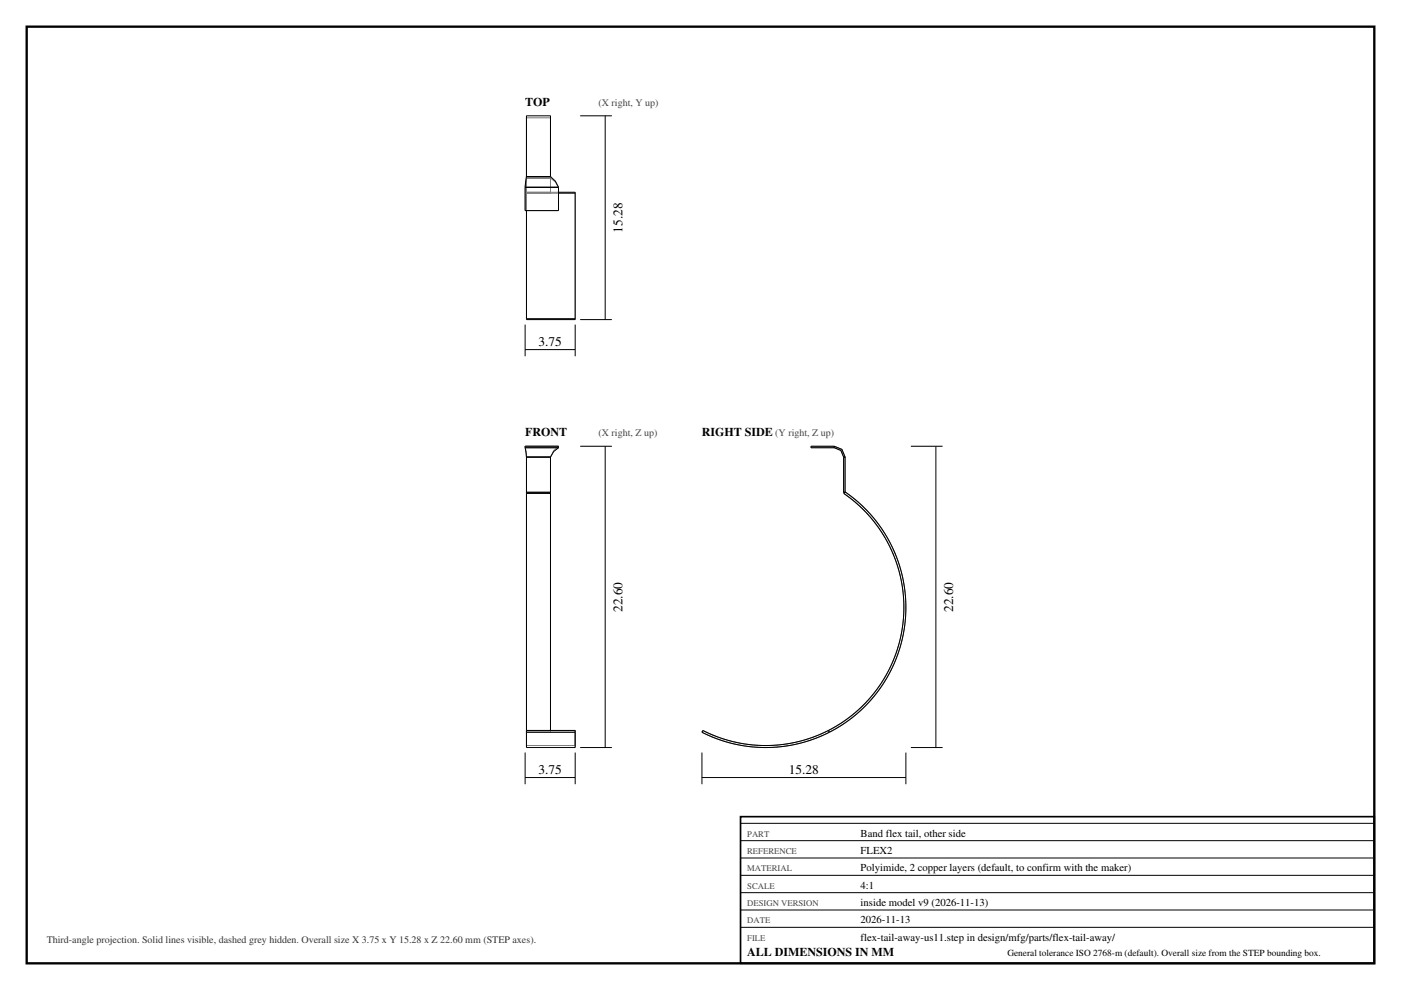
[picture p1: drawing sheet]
<svg xmlns="http://www.w3.org/2000/svg" width="420mm" height="297mm" viewBox="0 0 420 297" stroke-linecap="round" stroke-linejoin="round" font-family="sans-serif">
<defs><g id="words">
<g font-size="4">
<text x="186.6" y="69.8" transform="rotate(-90 186.6 69.8)">15.28</text>
<text x="161.4" y="103.7">3.75</text>
<text x="186.6" y="183.6" transform="rotate(-90 186.6 183.6)">22.60</text>
<text x="285.8" y="183.6" transform="rotate(-90 285.8 183.6)">22.60</text>
<text x="161.4" y="232.1">3.75</text>
<text x="236.5" y="232.1">15.28</text>
</g>
<g font-size="3.6">
<text x="157.4" y="31.7">TOP</text>
<text x="157.4" y="130.9">FRONT</text>
<text x="210.4" y="130.9">RIGHT SIDE</text>
<text x="224" y="286.8">ALL DIMENSIONS IN MM</text>
</g>
<g font-size="3.2">
<text x="258" y="251">Band flex tail, other side</text>
<text x="258" y="256.2">FLEX2</text>
<text x="258" y="261.4">Polyimide, 2 copper layers (default, to confirm with the maker)</text>
<text x="258" y="266.6">4:1</text>
<text x="258" y="271.8">inside model v9 (2026-11-13)</text>
<text x="258" y="277">2026-11-13</text>
<text x="258" y="282.2">flex-tail-away-us11.step in design/mfg/parts/flex-tail-away/</text>
</g>
<g font-size="3" fill="#444">
<text x="179.4" y="31.7">(X right, Y up)</text>
<text x="179.4" y="130.9">(X right, Z up)</text>
<text x="232.4" y="130.9">(Y right, Z up)</text>
</g>
<text font-size="3" fill="#333" x="14" y="283">Third-angle projection. Solid lines visible, dashed grey hidden. Overall size X 3.75 x Y 15.28 x Z 22.60 mm (STEP axes).</text>
<text font-size="2.8" x="302" y="286.8">General tolerance ISO 2768-m (default). Overall size from the STEP bounding box.</text>
<g font-size="2.6" fill="#444">
<text x="224" y="251">PART</text>
<text x="224" y="256.2">REFERENCE</text>
<text x="224" y="261.4">MATERIAL</text>
<text x="224" y="266.6">SCALE</text>
<text x="224" y="271.8">DESIGN VERSION</text>
<text x="224" y="277">DATE</text>
<text x="224" y="282.2">FILE</text>
</g>
</g></defs>
<path d="M8 8h404v281h-404z" fill="none" stroke="#000" stroke-width=".7" stroke-linecap="butt"/>
<g fill="none" stroke="#777" stroke-width=".3">
<path d="M157.8 35.3v18M157.8 35.3v22.7M157.8 34.7v23M157.8 35.3h7.2M165 35.3v18M165 35.3v22.7M165 34.7v23M157.4 56.2h10M157.4 56.2v7h10v-7M157.8 53v.4M157.8 53.4h7.2M157.8 53h7.2"/>
<path d="M157.8 53.4l-.4 2.8M157.8 53.3h7.2M157.8 58h7.2M157.8 57.7h7.2M157.8 53h.1M157.8 57.7v.3M157.8 53v.3M157.8 58h9.6M157.8 58v5.2M157.8 57.7v38.2M157.8 57.7h9.6M165 53v.4"/>
<path d="M165 53.4l1.5 1.2 .9 1.6M165 57.7v.3M165 53h.1M165 53v.3M172.4 57.7v38.2M157.4 133.9v.4h10v-.4M157.4 133.9l.4 3.2M157.4 133.9h10M157.8 137.1v10.7M157.8 137.1h7.2M165 137.1v10.7M167.4 133.9l-1.4 1.4-1 1.8"/>
<path d="M250.1 134.3l2 .8 .8 2M250.1 133.9l2.3 .9 .9 2.3M250.1 133.9v.4M250.1 133.9h-7v.4h7M252.9 137.1v10.7h.4v-10.7M252.9 137.1h.4M157.8 147.8h7.2M157.8 147.5v72.2M157.8 147.5h7.2M157.8 147.5v.3M165 147.5v72.2M165 147.5v.3"/>
<path d="M157.8 219.1h7.2v.6M157.8 219.7h7.2M157.8 219.1v.6M157.8 219.1h14.6M157.8 219.1v4.6h14.6v-4.6M157.8 219.7v4.6M157.8 219.7h14.6M172.4 219.7v4.6M172.4 219.1v.6M248.4 219.1a41.4 41.4 0 0 0 4.6-71.1l.3-.5a42 42 0 0 1-4.7 72.2M248.4 219.1l.2 .6M248.4 219.1a41.4 41.4 0 0 1-37.7 0l-.3 .6a42 42 0 0 0 38.2 0"/>
</g>
<g fill="none" stroke="#000" stroke-width=".3">
<path d="M173.9 34.7h9.5M181.4 34.7v61.2M157.4 56.2h10M157.4 56.2v7h10v-7M157.8 53h7.2M157.8 53l-.4 3.2M157.8 53v-18.3h7.2v18.3M165 53l1.5 1.3 .9 1.9M167.4 58h5M167.4 57.7h5v.3M172.4 58v37.6M157.8 63.2v32.4"/>
<path d="M157.4 97.4v9.5M157.8 95.6h14.6M157.8 95.6v.3h14.6v-.3M172.4 97.4v9.5M173.9 95.9h9.5M157.4 104.9h15M157.4 134.3l.4 2.8M157.4 134.3v-.4h10v.4M157.4 134.3h10M157.8 137.1v10.7M157.8 137.1h7.2M165 137.1v10.7"/>
<path d="M167.4 134.3l-1.4 1.2-1 1.6M173.9 133.9h9.5M181.4 133.9v90.4M250.1 134.3l2 .8 .8 2M250.1 133.9l2.3 .9 .9 2.3M250.1 133.9v.4M250.1 133.9h-7v.4h7M252.9 137.1v10.7h.4v-10.7M252.9 137.1h.4M273.1 133.9h9.5M280.6 133.9v90.4M157.8 147.8h7.2"/>
<path d="M157.8 148h7.2M157.8 148v71.1M157.8 147.8v.2M165 148v71.1M165 147.8v.2M157.8 219.1h14.6v.6M157.8 219.7v4.6h14.6v-4.6M157.8 219.7h14.6M157.8 219.1v.6M248.4 219.1a41.4 41.4 0 0 0 4.6-71.1l.3-.5a42 42 0 0 1-4.7 72.2M248.4 219.1a41.4 41.4 0 0 1-37.7 0l-.3 .6a42 42 0 0 0 38.2 0M248.4 219.1l.2 .6"/>
<path d="M157.4 225.8v9.5M157.4 233.3h15M172.4 225.8v9.5M173.9 224.3h9.5M210.4 233.3h61.2M210.4 225.8v9.5M271.6 225.8v9.5M273.1 224.3h9.5M222 247h190M222 252.2h190M222 257.4h190M222 262.6h190"/>
<path d="M222 267.8h190M222 273h190M222 278.2h190"/>
</g>
<path d="M222 245h190v44h-190z" fill="none" stroke="#000" stroke-width=".5"/>
<use href="#words"/>
</svg>
